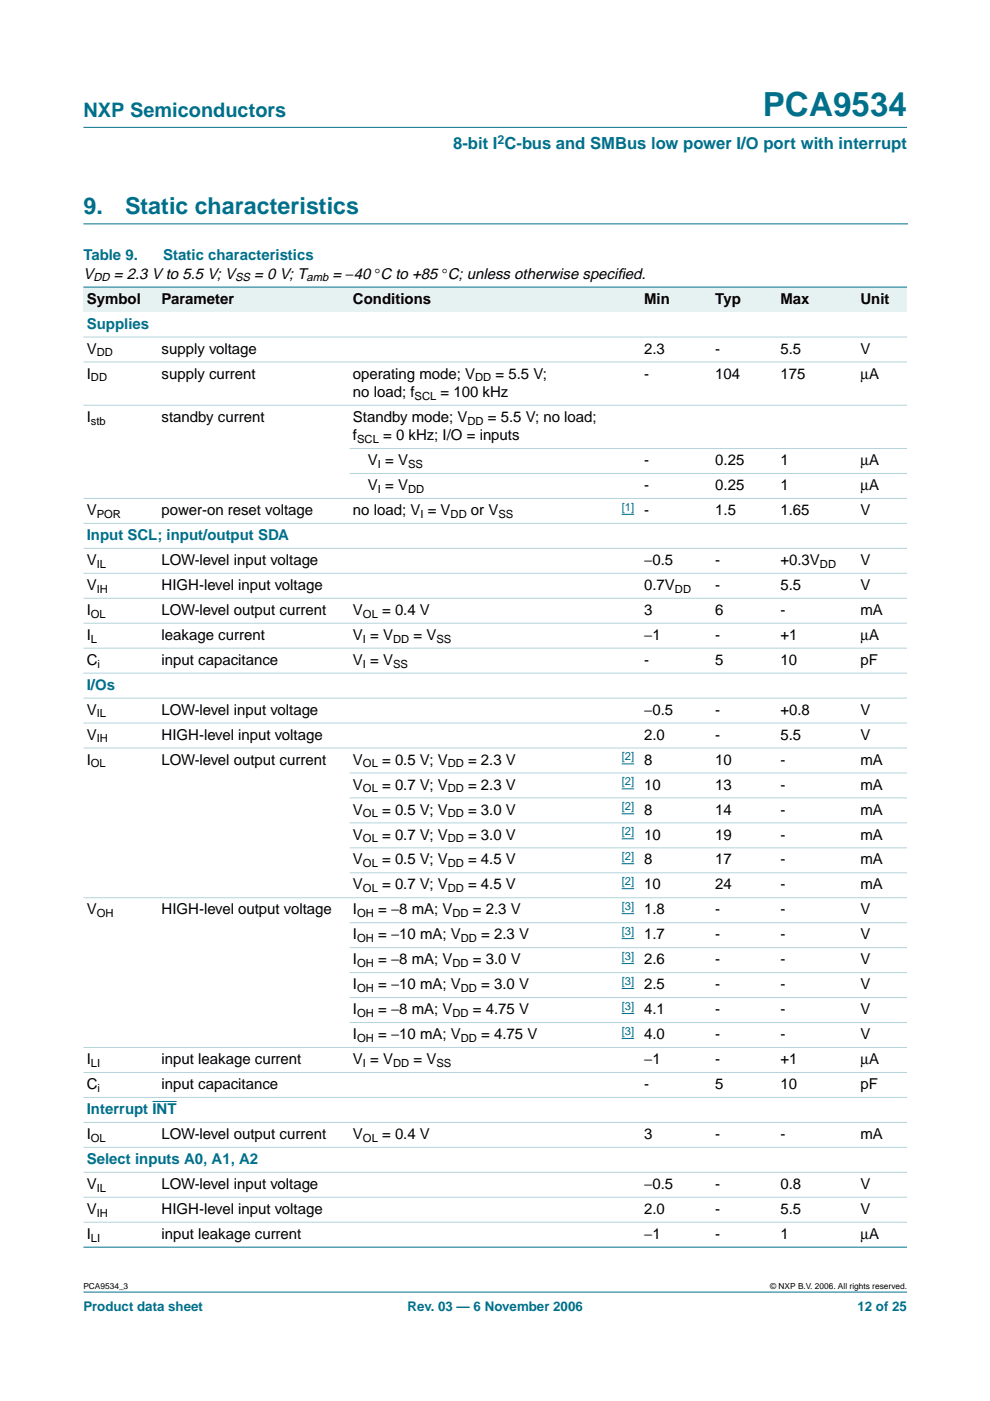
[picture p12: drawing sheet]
<svg xmlns="http://www.w3.org/2000/svg" width="210mm" height="297mm" viewBox="0 0 210 297" stroke-linecap="round" stroke-linejoin="round" font-family="sans-serif">
<defs><g id="words">
<text font-size="7.1" fill="#00708a" x="161.7" y="24.7">PCA9534</text>
<g font-size="4.9" fill="#00708a">
<text x="17.7" y="45.5">9.</text>
<text x="26.5" y="45.5">Static characteristics</text>
</g>
<text font-size="4.2" fill="#00708a" x="17.7" y="24.9">NXP Semiconductors</text>
<text font-size="3.5" fill="#00708a" x="96.1" y="31.6">8-bit I C-bus and SMBus low power I/O port with interrupt</text>
<g font-size="3.2" fill="#00708a">
<text x="17.7" y="55.2">Table 9.</text>
<text x="34.6" y="55.2">Static characteristics</text>
<text x="18.4" y="69.7">Supplies</text>
<text x="18.4" y="114.5">Input SCL; input/output SDA</text>
<text x="18.4" y="146.2">I/Os</text>
<text x="18.4" y="236.2">Interrupt INT</text>
<text x="18.4" y="246.8">Select inputs A0, A1, A2</text>
</g>
<g font-size="3.2">
<text x="17.7" y="59.1">V</text>
<text x="24.1" y="59.1">= 2.3 V to 5.5 V; V</text>
<text x="53.9" y="59.1">= 0 V; T</text>
<text x="70.5" y="59.1">= −40 °C to +85 °C; unless otherwise specif</text>
<text x="130.9" y="59.1">ied.</text>
<text x="18.4" y="64.4">Symbol</text>
<text x="34.3" y="64.4">Parameter</text>
<text x="74.8" y="64.4">Conditions</text>
<text x="136.6" y="64.4">Min</text>
<text x="151.7" y="64.4">Typ</text>
<text x="165.5" y="64.4">Max</text>
<text x="182.4" y="64.4">Unit</text>
<text x="18.4" y="75">V</text>
<text x="34.3" y="75">supply voltage</text>
<text x="136.6" y="75">2.3</text>
<text x="151.7" y="75">-</text>
<text x="165.5" y="75">5.5</text>
<text x="182.4" y="75">V</text>
<text x="18.4" y="80.3">I</text>
<text x="34.3" y="80.3">supply current</text>
<text x="74.8" y="80.3">operating mode; V</text>
<text x="105.1" y="80.3">= 5.5 V;</text>
<text x="136.6" y="80.3">-</text>
<text x="151.7" y="80.3">104</text>
<text x="165.5" y="80.3">175</text>
<text x="182.4" y="80.3">µA</text>
<text x="18.4" y="89.4">I</text>
<text x="34.3" y="89.4">standby current</text>
<text x="74.8" y="84.2">no load; f</text>
<text x="74.8" y="89.4">Standby mode; V</text>
<text x="93.4" y="84.2">= 100 kHz</text>
<text x="103.4" y="89.4">= 5.5 V; no load;</text>
<text x="74.8" y="93.3">f</text>
<text x="81.2" y="93.3">= 0 kHz; I/O = inputs</text>
<text x="78" y="98.6">V = V</text>
<text x="136.6" y="98.6">-</text>
<text x="151.7" y="98.6">0.25</text>
<text x="165.5" y="98.6">1</text>
<text x="182.4" y="98.6">µA</text>
<text x="78" y="103.9">V = V</text>
<text x="136.6" y="103.9">-</text>
<text x="151.7" y="103.9">0.25</text>
<text x="165.5" y="103.9">1</text>
<text x="182.4" y="103.9">µA</text>
<text x="18.4" y="109.2">V</text>
<text x="34.3" y="109.2">power-on reset voltage</text>
<text x="74.8" y="109.2">no load; V = V</text>
<text x="99.9" y="109.2">or V</text>
<text x="136.6" y="109.2">-</text>
<text x="151.7" y="109.2">1.5</text>
<text x="165.5" y="109.2">1.65</text>
<text x="182.4" y="109.2">V</text>
<text x="18.4" y="119.8">V</text>
<text x="34.3" y="119.8">LOW-level input voltage</text>
<text x="136.6" y="119.8">−0.5</text>
<text x="151.7" y="119.8">-</text>
<text x="165.5" y="119.8">+0.3V</text>
<text x="182.4" y="119.8">V</text>
<text x="18.4" y="125.1">V</text>
<text x="34.3" y="125.1">HIGH-level input voltage</text>
<text x="136.6" y="125.1">0.7V</text>
<text x="151.7" y="125.1">-</text>
<text x="165.5" y="125.1">5.5</text>
<text x="182.4" y="125.1">V</text>
<text x="18.4" y="130.4">I</text>
<text x="34.3" y="130.4">LOW-level output current</text>
<text x="74.8" y="130.4">V</text>
<text x="81" y="130.4">= 0.4 V</text>
<text x="136.6" y="130.4">3</text>
<text x="151.7" y="130.4">6</text>
<text x="165.5" y="130.4">-</text>
<text x="182.4" y="130.4">mA</text>
<text x="18.4" y="135.7">I</text>
<text x="34.3" y="135.7">leakage current</text>
<text x="74.8" y="135.7">V = V</text>
<text x="87.7" y="135.7">= V</text>
<text x="136.6" y="135.7">−1</text>
<text x="151.7" y="135.7">-</text>
<text x="165.5" y="135.7">+1</text>
<text x="182.4" y="135.7">µA</text>
<text x="18.4" y="141">C</text>
<text x="34.3" y="141">input capacitance</text>
<text x="74.8" y="141">V = V</text>
<text x="136.6" y="141">-</text>
<text x="151.7" y="141">5</text>
<text x="165.5" y="141">10</text>
<text x="182.4" y="141">pF</text>
<text x="18.4" y="151.5">V</text>
<text x="34.3" y="151.5">LOW-level input voltage</text>
<text x="136.6" y="151.5">−0.5</text>
<text x="151.7" y="151.5">-</text>
<text x="165.5" y="151.5">+0.8</text>
<text x="182.4" y="151.5">V</text>
<text x="18.4" y="156.8">V</text>
<text x="34.3" y="156.8">HIGH-level input voltage</text>
<text x="136.6" y="156.8">2.0</text>
<text x="151.7" y="156.8">-</text>
<text x="165.5" y="156.8">5.5</text>
<text x="182.4" y="156.8">V</text>
<text x="18.4" y="162.1">I</text>
<text x="34.3" y="162.1">LOW-level output current</text>
<text x="74.8" y="162.1">V</text>
<text x="74.8" y="167.4">V</text>
<text x="81" y="162.1">= 0.5 V; V</text>
<text x="81" y="167.4">= 0.7 V; V</text>
<text x="99.2" y="162.1">= 2.3 V</text>
<text x="99.2" y="167.4">= 2.3 V</text>
<text x="136.6" y="162.1">8</text>
<text x="136.6" y="167.4">10</text>
<text x="151.7" y="162.1">10</text>
<text x="151.7" y="167.4">13</text>
<text x="165.5" y="162.1">-</text>
<text x="165.5" y="167.4">-</text>
<text x="182.4" y="162.1">mA</text>
<text x="182.4" y="167.4">mA</text>
<text x="74.8" y="172.7">V</text>
<text x="81" y="172.7">= 0.5 V; V</text>
<text x="99.2" y="172.7">= 3.0 V</text>
<text x="136.6" y="172.7">8</text>
<text x="151.7" y="172.7">14</text>
<text x="165.5" y="172.7">-</text>
<text x="182.4" y="172.7">mA</text>
<text x="74.8" y="178">V</text>
<text x="81" y="178">= 0.7 V; V</text>
<text x="99.2" y="178">= 3.0 V</text>
<text x="136.6" y="178">10</text>
<text x="151.7" y="178">19</text>
<text x="165.5" y="178">-</text>
<text x="182.4" y="178">mA</text>
<text x="74.8" y="183.3">V</text>
<text x="81" y="183.3">= 0.5 V; V</text>
<text x="99.2" y="183.3">= 4.5 V</text>
<text x="136.6" y="183.3">8</text>
<text x="151.7" y="183.3">17</text>
<text x="165.5" y="183.3">-</text>
<text x="182.4" y="183.3">mA</text>
<text x="74.8" y="188.6">V</text>
<text x="81" y="188.6">= 0.7 V; V</text>
<text x="99.2" y="188.6">= 4.5 V</text>
<text x="136.6" y="188.6">10</text>
<text x="151.7" y="188.6">24</text>
<text x="165.5" y="188.6">-</text>
<text x="182.4" y="188.6">mA</text>
<text x="18.4" y="193.9">V</text>
<text x="34.3" y="193.9">HIGH-level output voltage</text>
<text x="74.8" y="193.9">I</text>
<text x="80.2" y="193.9">= −8 mA; V</text>
<text x="100.3" y="193.9">= 2.3 V</text>
<text x="136.6" y="193.9">1.8</text>
<text x="151.7" y="193.9">-</text>
<text x="165.5" y="193.9">-</text>
<text x="182.4" y="193.9">V</text>
<text x="74.8" y="199.2">I</text>
<text x="80.2" y="199.2">= −10 mA; V</text>
<text x="102" y="199.2">= 2.3 V</text>
<text x="136.6" y="199.2">1.7</text>
<text x="151.7" y="199.2">-</text>
<text x="165.5" y="199.2">-</text>
<text x="182.4" y="199.2">V</text>
<text x="74.8" y="204.5">I</text>
<text x="74.8" y="209.7">I</text>
<text x="80.2" y="204.5">= −8 mA; V</text>
<text x="80.2" y="209.7">= −10 mA; V</text>
<text x="100.3" y="204.5">= 3.0 V</text>
<text x="102" y="209.7">= 3.0 V</text>
<text x="136.6" y="204.5">2.6</text>
<text x="136.6" y="209.7">2.5</text>
<text x="151.7" y="204.5">-</text>
<text x="151.7" y="209.7">-</text>
<text x="165.5" y="204.5">-</text>
<text x="165.5" y="209.7">-</text>
<text x="182.4" y="204.5">V</text>
<text x="182.4" y="209.7">V</text>
<text x="74.8" y="215">I</text>
<text x="80.2" y="215">= −8 mA; V</text>
<text x="100.3" y="215">= 4.75 V</text>
<text x="136.6" y="215">4.1</text>
<text x="151.7" y="215">-</text>
<text x="165.5" y="215">-</text>
<text x="182.4" y="215">V</text>
<text x="74.8" y="220.3">I</text>
<text x="80.2" y="220.3">= −10 mA; V</text>
<text x="102" y="220.3">= 4.75 V</text>
<text x="136.6" y="220.3">4.0</text>
<text x="151.7" y="220.3">-</text>
<text x="165.5" y="220.3">-</text>
<text x="182.4" y="220.3">V</text>
<text x="18.4" y="225.6">I</text>
<text x="34.3" y="225.6">input leakage current</text>
<text x="74.8" y="225.6">V = V</text>
<text x="87.7" y="225.6">= V</text>
<text x="136.6" y="225.6">−1</text>
<text x="151.7" y="225.6">-</text>
<text x="165.5" y="225.6">+1</text>
<text x="182.4" y="225.6">µA</text>
<text x="18.4" y="230.9">C</text>
<text x="34.3" y="230.9">input capacitance</text>
<text x="136.6" y="230.9">-</text>
<text x="151.7" y="230.9">5</text>
<text x="165.5" y="230.9">10</text>
<text x="182.4" y="230.9">pF</text>
<text x="18.4" y="241.5">I</text>
<text x="34.3" y="241.5">LOW-level output current</text>
<text x="74.8" y="241.5">V</text>
<text x="81" y="241.5">= 0.4 V</text>
<text x="136.6" y="241.5">3</text>
<text x="151.7" y="241.5">-</text>
<text x="165.5" y="241.5">-</text>
<text x="182.4" y="241.5">mA</text>
<text x="18.4" y="257.4">V</text>
<text x="18.4" y="252.1">V</text>
<text x="34.3" y="252.1">LOW-level input voltage</text>
<text x="34.3" y="257.4">HIGH-level input voltage</text>
<text x="136.6" y="257.4">2.0</text>
<text x="136.6" y="252.1">−0.5</text>
<text x="151.7" y="257.4">-</text>
<text x="151.7" y="252.1">-</text>
<text x="165.5" y="257.4">5.5</text>
<text x="165.5" y="252.1">0.8</text>
<text x="182.4" y="257.4">V</text>
<text x="182.4" y="252.1">V</text>
<text x="18.4" y="262.7">I</text>
<text x="34.3" y="262.7">input leakage current</text>
<text x="136.6" y="262.7">−1</text>
<text x="151.7" y="262.7">-</text>
<text x="165.5" y="262.7">1</text>
<text x="182.4" y="262.7">µA</text>
</g>
<g font-size="2.8" fill="#00708a">
<text x="17.7" y="278">Product data sheet</text>
<text x="86.4" y="278">Rev. 03 — 6 November 2006</text>
<text x="181.8" y="278">12 of 25</text>
</g>
<text font-size="2.6" fill="#00708a" x="105.5" y="30.5">2</text>
<g font-size="2.4">
<text x="19.8" y="59.7">DD</text>
<text x="49.9" y="59.7">SS</text>
<text x="65" y="59.7">amb</text>
<text x="20.5" y="75.6">DD</text>
<text x="19.3" y="80.8">DD</text>
<text x="100.7" y="80.8">DD</text>
<text x="87.9" y="84.7">SCL</text>
<text x="19.3" y="90">stb</text>
<text x="75.7" y="93.9">SCL</text>
<text x="99.1" y="90">DD</text>
<text x="80.1" y="99.2">I</text>
<text x="86.5" y="99.2">SS</text>
<text x="80.1" y="104.5">I</text>
<text x="86.5" y="104.5">DD</text>
<text x="20.5" y="109.8">POR</text>
<text x="89.1" y="109.8">I</text>
<text x="95.5" y="109.8">DD</text>
<text x="105.7" y="109.8">SS</text>
<text x="20.5" y="120.4">IL</text>
<text x="20.5" y="125.6">IH</text>
<text x="143.1" y="125.6">DD</text>
<text x="173.9" y="120.4">DD</text>
<text x="19.3" y="130.9">OL</text>
<text x="77" y="130.9">OL</text>
<text x="19.3" y="136.2">L</text>
<text x="77" y="136.2">I</text>
<text x="83.4" y="136.2">DD</text>
<text x="92.5" y="136.2">SS</text>
<text x="20.7" y="141.5">i</text>
<text x="77" y="141.5">I</text>
<text x="83.4" y="141.5">SS</text>
<text x="20.5" y="152.1">IL</text>
<text x="20.5" y="157.4">IH</text>
<text x="19.3" y="162.7">OL</text>
<text x="77" y="162.7">OL</text>
<text x="77" y="168">OL</text>
<text x="94.9" y="162.7">DD</text>
<text x="94.9" y="168">DD</text>
<text x="77" y="173.3">OL</text>
<text x="94.9" y="173.3">DD</text>
<text x="77" y="178.6">OL</text>
<text x="94.9" y="178.6">DD</text>
<text x="77" y="183.9">OL</text>
<text x="94.9" y="183.9">DD</text>
<text x="77" y="189.1">OL</text>
<text x="94.9" y="189.1">DD</text>
<text x="20.5" y="194.4">OH</text>
<text x="75.7" y="194.4">OH</text>
<text x="95.9" y="194.4">DD</text>
<text x="75.7" y="199.7">OH</text>
<text x="97.7" y="199.7">DD</text>
<text x="75.7" y="205">OH</text>
<text x="95.9" y="205">DD</text>
<text x="75.7" y="210.3">OH</text>
<text x="75.7" y="215.6">OH</text>
<text x="95.9" y="215.6">DD</text>
<text x="97.7" y="210.3">DD</text>
<text x="75.7" y="220.9">OH</text>
<text x="97.7" y="220.9">DD</text>
<text x="19.3" y="226.2">LI</text>
<text x="77" y="226.2">I</text>
<text x="83.4" y="226.2">DD</text>
<text x="92.5" y="226.2">SS</text>
<text x="20.7" y="231.5">i</text>
<text x="19.3" y="242.1">OL</text>
<text x="77" y="242.1">OL</text>
<text x="20.5" y="252.6">IL</text>
<text x="20.5" y="257.9">IH</text>
<text x="19.3" y="263.2">LI</text>
</g>
<g font-size="2.4" fill="#00f">
<text x="131.8" y="108.2">[1]</text>
<text x="131.8" y="161.2">[2]</text>
<text x="131.8" y="166.5">[2]</text>
<text x="131.8" y="171.7">[2]</text>
<text x="131.8" y="177">[2]</text>
<text x="131.8" y="182.3">[2]</text>
<text x="131.8" y="187.6">[2]</text>
<text x="131.8" y="192.9">[3]</text>
<text x="131.8" y="198.2">[3]</text>
<text x="131.8" y="203.5">[3]</text>
<text x="131.8" y="208.8">[3]</text>
<text x="131.8" y="214.1">[3]</text>
<text x="131.8" y="219.4">[3]</text>
</g>
<g font-size="1.8">
<text x="17.7" y="273.4">PCA9534_3</text>
<text x="163.3" y="273.4">© NXP B.V. 2006. All rights reserved.</text>
</g>
</g></defs>
<g fill="#00708a" stroke="#00708a" stroke-width=".21">
<path d="M17.7 273.9h174.6z"/>
<path d="M17.7 27h174.6z"/>
</g>
<path d="M17.7 47.5h174.7" fill="none" stroke="#00708a" stroke-width=".21"/>
<g fill="#e6f2f2">
<path d="M17.7 60.9h15.9v5.3h-15.9z" fill-rule="evenodd"/>
<path d="M33.6 60.9h40.5v5.3h-40.5z" fill-rule="evenodd"/>
<path d="M74.1 60.9h54.7v5.3h-54.7z" fill-rule="evenodd"/>
<path d="M128.8 60.9h7.1v5.3h-7.1z" fill-rule="evenodd"/>
<path d="M135.9 60.9h15.1v5.3h-15.1z" fill-rule="evenodd"/>
<path d="M151 60.9h13.8v5.3h-13.8z" fill-rule="evenodd"/>
<path d="M164.8 60.9h16.9v5.3h-16.9z" fill-rule="evenodd"/>
<path d="M181.7 60.9h10.6v5.3h-10.6z" fill-rule="evenodd"/>
</g>
<g fill="none" stroke="#00f" stroke-width=".21">
<path d="M131.8 109h2.7M131.8 162h2.7M131.8 167.3h2.7M131.8 172.5h2.7M131.8 177.8h2.7M131.8 183.1h2.7M131.8 188.4h2.7M131.8 193.7h2.7M131.8 199h2.7M131.8 204.3h2.7M131.8 209.6h2.7M131.8 214.9h2.7"/>
<path d="M131.8 220.2h2.7"/>
</g>
<path d="M32.3 233.5h5.1" fill="none" stroke="#00708a" stroke-width=".21"/>
<g fill="#00708a" stroke="#00708a" stroke-width=".21">
<path d="M17.7 60.9h174.6z"/>
<path d="M17.7 264.4h174.6z"/>
</g>
<g fill="#b3d4db" stroke="#b3d4db" stroke-width=".21">
<path d="M17.7 71.5h174.6z"/>
<path d="M17.7 76.7h174.6z"/>
<path d="M17.7 85.9h174.6z"/>
<path d="M74.1 95.1h118.2z"/>
<path d="M74.1 100.4h118.2z"/>
<path d="M17.7 105.7h174.6z"/>
<path d="M17.7 111h174.6z"/>
<path d="M17.7 116.3h174.6z"/>
<path d="M17.7 121.5h174.6z"/>
<path d="M17.7 126.8h174.6z"/>
<path d="M17.7 132.1h174.6z"/>
<path d="M17.7 137.4h174.6z"/>
<path d="M17.7 142.7h174.6z"/>
<path d="M17.7 148h174.6z"/>
<path d="M17.7 153.3h174.6z"/>
<path d="M17.7 158.6h174.6z"/>
<path d="M74.1 163.9h118.2z"/>
<path d="M74.1 169.2h118.2z"/>
<path d="M74.1 174.5h118.2z"/>
<path d="M74.1 179.8h118.2z"/>
<path d="M74.1 185h118.2z"/>
<path d="M17.7 190.3h174.6z"/>
<path d="M74.1 195.6h118.2z"/>
<path d="M74.1 200.9h118.2z"/>
<path d="M74.1 206.2h118.2z"/>
<path d="M74.1 211.5h118.2z"/>
<path d="M74.1 216.8h118.2z"/>
<path d="M17.7 222.1h174.6z"/>
<path d="M17.7 227.4h174.6z"/>
<path d="M17.7 232.7h174.6z"/>
<path d="M17.7 238h174.6z"/>
<path d="M17.7 243.3h174.6z"/>
<path d="M17.7 248.5h174.6z"/>
<path d="M17.7 253.8h174.6z"/>
<path d="M17.7 259.1h174.6z"/>
</g>
<use href="#words"/>
</svg>
